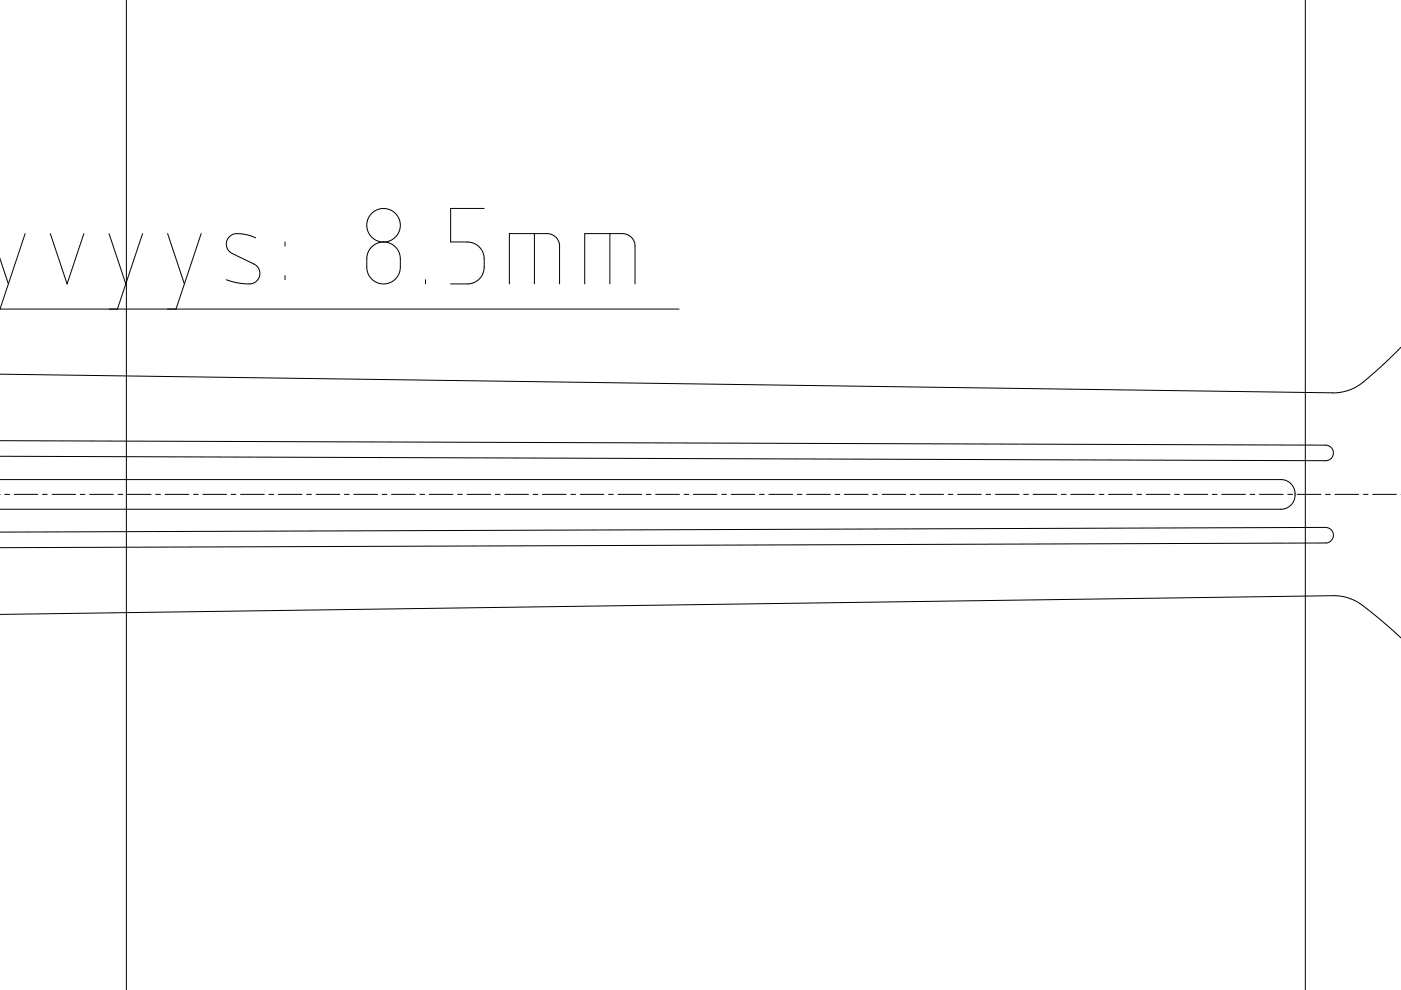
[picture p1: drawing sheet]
<svg xmlns="http://www.w3.org/2000/svg" width="297mm" height="210mm" viewBox="0 0 297 210" stroke-linecap="round" stroke-linejoin="round" font-family="sans-serif">
<g fill="none" stroke="#000" stroke-width=".21">
<path d="M26.8 -.1v210.1M276.8 -.1v210.1M-.1 54.7l1.9 5.5M5.3 49.5l-5.3 16M10.7 49.5l3.5 10.7 3.6-10.7M23.1 49.5l3.6 10.7M30.2 49.5l-5.3 16M35.5 49.5l3.6 10.7M42.7 49.5l-5.4 16M54.2 50.4l-2.3-.7-2.2-.1-.8 .4-.6 .5-.2 .6-.1 .8 .3 1.1 .7 .7 5 2.3 .5 .5 .4 .5 .2 .7-.1 .9-.3 .7-.7 .6-.9 .3-2.7-.2-2.4-.7M60.4 51.3v.9M60.4 58.4v.9"/>
<path d="M78.7 52.5l1.3-.9 1.5-.3 1.3 .3 .9 .6 .5 .6 .7 1.6-.1 2.8-.6 1.5-1.1 1-1.1 .4-1.3 .1-1.3-.6-1.1-1.1-.5-1.4v-2.5l.2-1.1zM90.2 59.3v.9M102.7 44.2h-7.2v7.1h3.8l1.3 .3 .8 .6 .6 .6 .5 1 .2 1-.2 2.8-.5 1.1-.6 .7-.9 .5-.9 .3h-4.1M113.3 49.5v10.7M129.3 49.5v10.7M-.1 65.5h144.1M108 60.2v-10.7h8.1l1 .3 .8 .6 .5 .8 .2 .7v8.3M124 60.2v-10.7h8.1l.9 .2 .8 .5 .6 .9 .2 .8v8.3M297 73.6l-4.2 4.2-4.6 3.9-2.6 1.2-2.8 .4-282.9-4M-.1 93.4l281.2 1M281.1 94.4l.5 .1 .6 .3 .5 1v.7l-.3 .5-.5 .5-.7 .2-281.3-1M-.1 112.8l281.2-1 1 .4 .5 .6 .1 .5-.1 .7-.2 .5-.7 .5-.6 .1"/>
<path d="M-.1 101.7h272l1 .3 .9 .7 .5 .7 .3 1-.1 1.4-.5 1-1 .8-1.1 .4h-272M0 104.8h.1M1 104.8h1M3 104.8h5M9 104.8h1M11 104.8h5M17 104.8h1M19 104.8h5M25 104.8h1M27 104.8h5M33 104.8h1M35 104.8h5"/>
<path d="M41 104.8h1M43 104.8h5M49 104.8h1M51 104.8h5M57 104.8h1M59 104.8h5M65 104.8h1M67 104.8h5M73 104.8h1M75 104.8h5M81 104.8h1M83 104.8h5"/>
<path d="M89 104.8h1M91 104.8h5M97 104.8h1M99 104.8h5M105 104.8h1M107 104.8h5M113 104.8h1M115 104.8h5M121 104.8h1M123 104.8h5M129 104.8h1M131 104.8h5"/>
<path d="M137 104.8h1M139 104.8h5M145 104.8h1M147 104.8h5M153 104.8h1M155 104.8h5M161 104.8h1M163 104.8h5M169 104.8h1M171 104.8h5M177 104.8h1M179 104.8h5"/>
<path d="M185 104.8h1M187 104.8h5M193 104.8h1M195 104.8h5M201 104.8h1M203 104.8h5M209 104.8h1M211 104.8h5M217 104.8h1M219 104.8h5M225 104.8h1M227 104.8h5.1"/>
<path d="M233 104.8h1M235 104.8h5.1M241 104.8h1M243 104.8h5.1M249 104.8h1M251 104.8h5.1M257 104.8h1M259 104.8h5.1M265 104.8h1M267 104.8h5.1M273 104.8h1M275 104.8h5.1"/>
<path d="M281.1 115.1l-281.2 1M281.1 104.8h.9M283 104.8h5.1M289.1 104.8h.9M291 104.8h5.1M297.1 104.8h.1M-.1 130.3l283.4-4 2.5 .4 2.4 1.1 4.7 3.7 4.1 3.8"/>
<circle cx="81.3" cy="47.8" r="3.6"/>
</g>
</svg>
